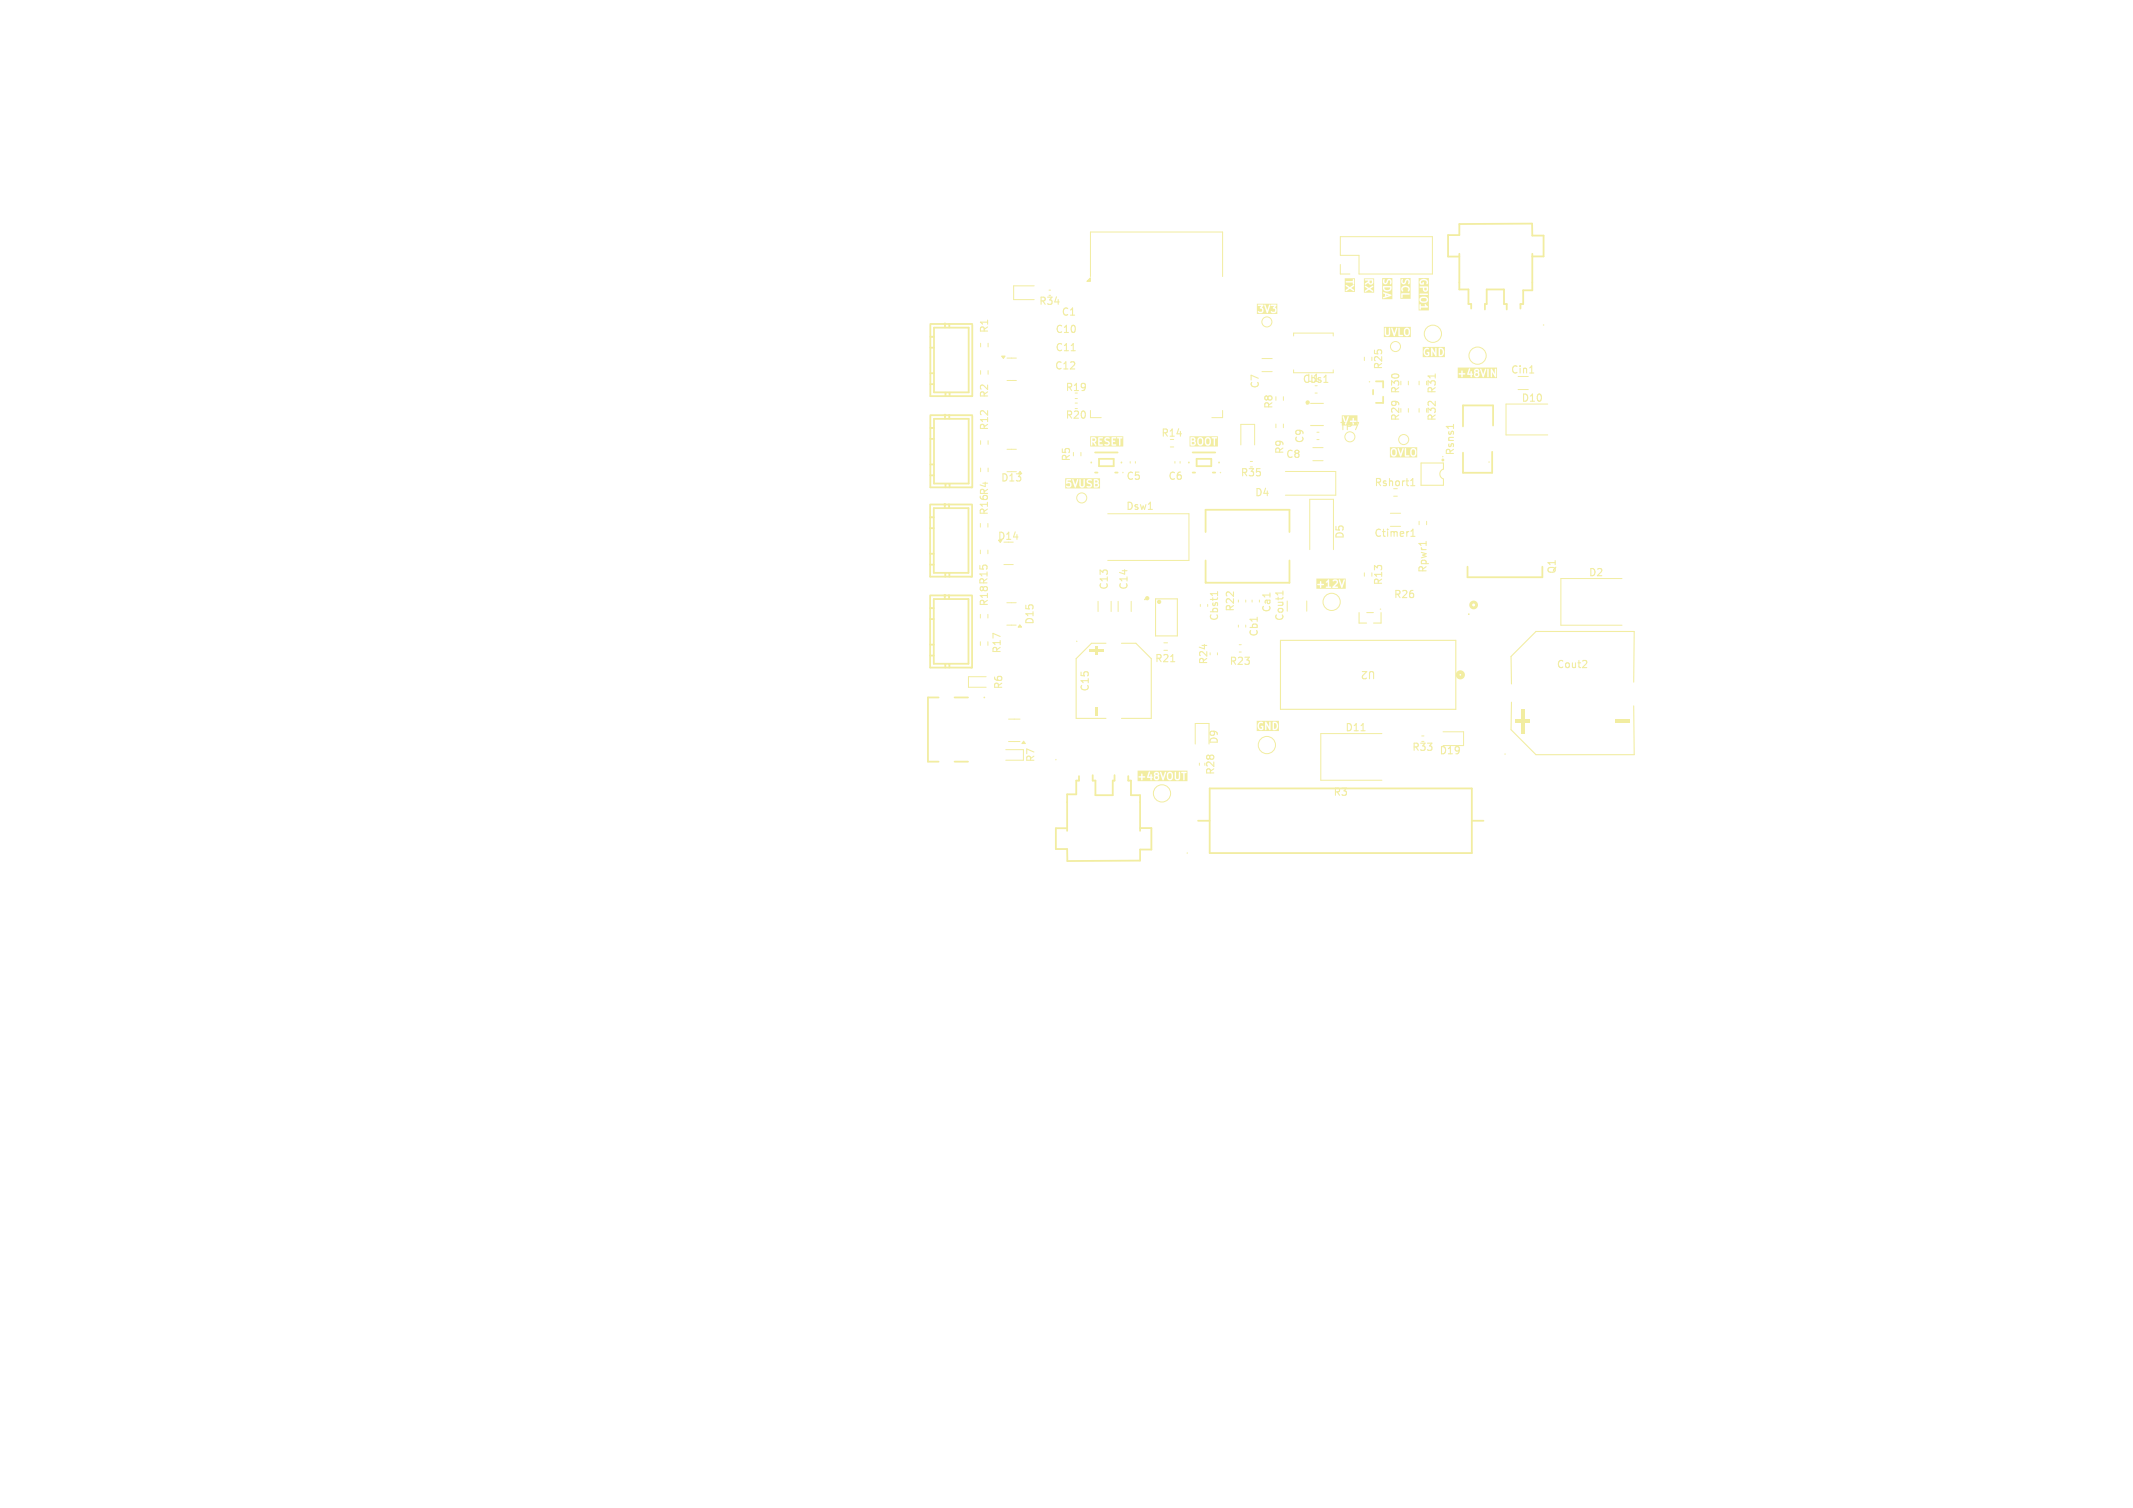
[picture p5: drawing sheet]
<svg xmlns="http://www.w3.org/2000/svg" width="297mm" height="210mm" viewBox="0 0 297 210" stroke-linecap="round" stroke-linejoin="round" font-family="sans-serif">
<defs><g id="words">
<g font-size="1.4" fill="#f2eda1">
<text x="137.8" y="46.5" transform="rotate(-90 137.8 46.5)">R1</text>
<text x="144.6" y="42.7">R34</text>
<text x="146.9" y="46.6">C10</text>
<text x="147.7" y="44.2">C1</text>
<text x="146.8" y="51.7">C12</text>
<text x="146.9" y="49.1">C11</text>
<text x="181.3" y="53.5">Cbs1</text>
<text x="181.9" y="53.4">L1</text>
<text x="192.7" y="51.6" transform="rotate(-90 192.7 51.6)">R25</text>
<text x="210.3" y="52.2">Cin1</text>
<text x="137.8" y="55.5" transform="rotate(-90 137.8 55.5)">R2</text>
<text x="148.3" y="58.5">R20</text>
<text x="148.3" y="54.7">R19</text>
<text x="175.5" y="54.2" transform="rotate(-90 175.5 54.2)">C7</text>
<text x="177.4" y="57" transform="rotate(-90 177.4 57)">R8</text>
<text x="195" y="58.7" transform="rotate(-90 195 58.7)">R29</text>
<text x="195" y="54.9" transform="rotate(-90 195 54.9)">R30</text>
<text x="200.1" y="58.7" transform="rotate(-90 200.1 58.7)">R32</text>
<text x="200.1" y="54.9" transform="rotate(-90 200.1 54.9)">R31</text>
<text x="211.8" y="56.1">D10</text>
<text x="137.8" y="60" transform="rotate(-90 137.8 60)">R12</text>
<text x="149.2" y="64.3" transform="rotate(-90 149.2 64.3)">R5</text>
<text x="161.6" y="61">R14</text>
<text x="178.9" y="63.3" transform="rotate(-90 178.9 63.3)">R9</text>
<text x="179" y="64">C8</text>
<text x="181.7" y="61.8" transform="rotate(-90 181.7 61.8)">C9</text>
<text x="186.5" y="60.1">TP7</text>
<text x="202.7" y="63.5" transform="rotate(-90 202.7 63.5)">Rsns1</text>
<text x="137.8" y="71.8" transform="rotate(-90 137.8 71.8)">R16R4</text>
<text x="139.3" y="67.3">D13</text>
<text x="156.7" y="71.2">Dsw1</text>
<text x="156.8" y="67">C5</text>
<text x="162.6" y="67">C6</text>
<text x="172.7" y="66.5">R35</text>
<text x="174.7" y="69.3">D4</text>
<text x="191.3" y="67.9">Rshort1</text>
<text x="138.9" y="75.4">D14</text>
<text x="187.3" y="75.1" transform="rotate(-90 187.3 75.1)">D5</text>
<text x="191.3" y="75">Ctimer1</text>
<text x="154.5" y="82.2" transform="rotate(-90 154.5 82.2)">C13</text>
<text x="157.2" y="82.2" transform="rotate(-90 157.2 82.2)">C14</text>
<text x="192.7" y="81.6" transform="rotate(-90 192.7 81.6)">R13</text>
<text x="194" y="83.5">R26</text>
<text x="198.8" y="79.9" transform="rotate(-90 198.8 79.9)">Rpwr1</text>
<text x="216.8" y="80" transform="rotate(-90 216.8 80)">Q1</text>
<text x="221.1" y="80.4">D2</text>
<text x="137.8" y="84.5" transform="rotate(-90 137.8 84.5)">R18 R15</text>
<text x="144.1" y="87.1" transform="rotate(-90 144.1 87.1)">D15</text>
<text x="169.8" y="86.6" transform="rotate(-90 169.8 86.6)">Cbst1</text>
<text x="172" y="85.3" transform="rotate(-90 172 85.3)">R22</text>
<text x="175.3" y="88.7" transform="rotate(-90 175.3 88.7)">Cb1</text>
<text x="177.1" y="85.4" transform="rotate(-90 177.1 85.4)">Ca1</text>
<text x="178.9" y="86.6" transform="rotate(-90 178.9 86.6)">Cout1</text>
<text x="139.5" y="91.1" transform="rotate(-90 139.5 91.1)">R17</text>
<text x="160.7" y="92.4">R21</text>
<text x="168.3" y="92.6" transform="rotate(-90 168.3 92.6)">R24</text>
<text x="171.1" y="92.8">R23</text>
<text x="191.6" y="93.3" transform="rotate(-180 191.6 93.3)">U2</text>
<text x="216.7" y="93.2">Cout2</text>
<text x="139.8" y="96.1" transform="rotate(-90 139.8 96.1)">R6</text>
<text x="151.8" y="96.4" transform="rotate(-90 151.8 96.4)">C15</text>
<text x="144.2" y="106.2" transform="rotate(-90 144.2 106.2)">R7</text>
<text x="169.8" y="103.7" transform="rotate(-90 169.8 103.7)">D9</text>
<text x="187.2" y="102">D11</text>
<text x="196.5" y="104.8">R33</text>
<text x="200.4" y="105.2">D19</text>
<text x="169.3" y="108" transform="rotate(-90 169.3 108)">R28</text>
<text x="185.6" y="111">R3</text>
</g>
</g></defs>
<g fill="#f2eda1">
<path d="M200.5 48.6a.4 .4 0 0 1 .4 .4 .4 .4 0 0 1-.4 .4z"/>
<path d="M198.1 48.3h3.1v1.4h-3.1v-.7h.1l.1 .4 .3 .2 .4-.1v-.5h-.3v.2h.1v.2a.4 .4 0 0 1-.4-.5 .4 .4 0 0 1 .6-.3v-.1h.3v1v.1l.2-.1v-.6l.4 .7h.1v-1.1h.3l.1 1.1h.4l.2-.3 .1-.4-.3-.4-.4-.1-.1 .1h-.3l-.1-.1-.1 .7-.4-.7-.1 .1-.5-.1-.3 .1-.3 .5h-.1z"/>
<path d="M193.1 41l.2 .1-.2 .1z"/>
<path d="M192.8 40h.8a.4 .4 0 0 1-.4 .4 .4 .4 0 0 1-.4-.4z"/>
<path d="M192.5 38.7h1.4v3h-1.4v-.9l.4 .2v.3l-.3 .1v.2l1.2-.5-.1-.1-1-.3-.2 .1v-.9h.1v.5l.5 .2 .5-.1 .2-.3-.1-.4h-1l-.2 .1v-.8h.1v.4l.2 .1 .4-.1 .2-.5 .2 .1-.1 .5h.2l.1-.2-.1-.4-.3-.2-.2 .2-.2 .3-.1 .1-.1-.1v-.4h-.1l-.1 .2h-.1z"/>
<path d="M166 61.5l.3 .1v.2l-.3 .1z"/>
<path d="M166 61.1h.2v.2h-.2z"/>
<path d="M166.9 61.2l.2-.1 .2 .1 .1 .4-.2 .3-.3-.1z"/>
<path d="M168 61.2l.1-.1 .3 .1v.4l-.1 .3-.3-.1z"/>
<path d="M165.6 60.8h4v1.4h-4v-1.2h.2v1l.1 .1h.4l.2-.2v-.6h.2l.1 .6 .2 .2h.3l.2-.2 .1-.6h.2v.6l.3 .2h.2l.3-.2v-.3v-.3l-.2-.3 .6 .1v.9l.1 .1 .1-.1v-.9l.3-.1-.1-.1-.7 .1-.6-.1-.3 .2v.2h-.2l-.2-.4h-.4l-.2 .2-.1 .2h-.2l-.2-.4h-.4l-.3 .1z"/>
<path d="M190.7 39.1h.3v.3h-.3z"/>
<path d="M189.9 38.8h1.4v2h-1.4v-.9l.5 .3-.3 .3v.1l.5-.3 .5 .3 .1-.1-.4-.3 .4-.2v-.2l-.6 .3-.4-.3-.3 .1v-.3h.3l.3-.2 .3 .2h.3l.1-.2v-.5h-1.1v.2h.4v.1l-.6 .4z"/>
<path d="M195 38.7h1.4v2.9h-1.4v-.7h.1l.1 .6 .1-.1v-.4h.9l.1-.1-.1-.1h-1l-.2 .1v-.7h.1l.1 .4 .2-.1a.27 .27 0 0 1 .1-.5 .35 .35 0 0 1 .4 0 .35 .35 0 0 1 .1 .4l.1 .2 .1-.1 .1-.5-.5-.2-.5 .1-.2 .3h-.1v-1.1h.1l.1 .4 .3 .1 .2-.1 .2-.4 .1-.1 .1 .1v.4l.1 .1 .1-.2-.1-.4-.2-.2-.2 .1-.2 .4-.2 .1-.1-.1v-.4h-.1l-.1 .2h-.1z"/>
<path d="M186.8 57.8h2.2v1.5h-2.2v-1.2h.1l.5 1h.1l.1-.5 .7 .2 .1 .3h.1v-.3l.4-.1-.1-.1h-.3l-.1-.4-.1 .1v.3h-.7l.2-.5-.1-.1h-.1l-.2 .7-.3-.7-.3 .1z"/>
<path d="M177.4 100.7a.4 .4 0 0 1 .4 .4 .4 .4 0 0 1-.4 .4z"/>
<path d="M175 100.4h3.1v1.4h-3.1v-.8h.1l.1 .5 .3 .2 .4-.1v-.5h-.4l.1 .1 .1 .1v.2a.4 .4 0 0 1-.4-.5 .4 .4 0 0 1 .6-.3v-.1h.2v1l.1 .1 .1-.1v-.6l.4 .7 .2-.1v-1h.3v1.1l.5-.1 .2-.2 .1-.4-.3-.5h-.4l-.1 .1h-.3l-.1-.1-.1 .7-.4-.7-.2 .1-.4-.1h-.3l-.3 .5h-.1z"/>
<path d="M197.9 41.6l.2-.1h.5v.3l-.2 .2-.5-.1z"/>
<path d="M198.3 40.1h.3v.3h-.2z"/>
<path d="M197.5 38.7h1.5v4.5h-1.5v-.7h.1l.1 .6h.1v-.3h1v-.1l-.3-.3h-.1l.1 .2h-.7v-.2l-.3 .1v-.9h.1l.1 .4 .4 .2 .5-.1 .2-.2v-.4l-.4-.2-.6 .1-.2 .2h-.1v-.6l.2 .1h1l.1-.1-.1-.1-1.2 .1v-1l.2 .1h.4v.3l.3 .2h.3l.1-.2v-.5l-1.3 .1v-.7h.1l.2 .3h.5l-.1-.3-.1 .1h-.2a.4 .4 0 0 1 .4-.4 .4 .4 0 0 1 .3 .6h.1l.1-.2-.1-.5-.4-.1-.3 .1-.3 .2-.1 .2h-.1z"/>
<path d="M195.7 45.9l.1-.1 .3 .1v.5l-.1 .2-.3-.1z"/>
<path d="M192.7 45.5h3.7v1.4h-3.7v-1.2h.1v.9l.3 .2h.2l.3-.2v-.9h.1l.4 1.1h.1l.4-1.1h.1v1l.1 .1 .6-.1-.1-.1h-.4v-.5h.6v.5l.3 .2h.4l.1-.4v-.6l-.3-.2-.4 .1-.1 .4h-.6v-.5l-.3 .1-.2-.1-.3 .8-.2-.7h-.3l-.1-.1-.1 .1v.8l-.3 .1-.1-.1v-.8l-.1-.1-.2 .1z"/>
<path d="M175 42.3h2.9v1.4h-2.9v-1.2l.2 .1h.4l-.2 .3 .3 .1v.3l-.1 .1-.4-.1-.1 .2 .2 .1h.4l.2-.1v-.4l-.2-.3 .2-.3h.1l.4 1.1 .2-.1 .3-1 .1 .1h.4l-.2 .3 .3 .2v.3l-.5-.1-.1 .1 .1 .1 .5 .1 .2-.3v-.3l-.2-.2 .2-.3v-.1h-1l-.2 .8-.3-.8-.2 .1-.2-.1-.8 .1z"/>
<path d="M205.5 51.6l.2-.1 .1 .2-.3 .1-.1-.1z"/>
<path d="M203 51.2h5.4v1.5h-5.4v-.7l.5 .2 .1 .3h.1v-.3l.3-.1 .8 .1v.3h.1l.1-.3 .1-.1-.1-.1-.1-.3-.1 .1v.2h-.3l.1-.4h.6l.1 .3-.1 .2 .1 .3 .2 .1h.3l.2-.2-.1-.4 .1-.3-.1-.1h.2l.4 1h.1l.4-1.1h.1v1.1h.2v-1.1h.3v1.1h.2v-.7l.4 .7 .1-.1v-1v-.1l-.2 .1v.7l-.4-.7h-.4l-.1-.1-.2 .1-.1-.1-.1 .1-.3 .7-.3-.8-.3 .2-.4-.2-.3 .3h-.6l.1-.2-.1-.1-.3 .8h-.3v-.1h-.3l-.1-.4-.1 .1v.3h-.5z"/>
<path d="M193.9 62.7l.1-.1 .3 .1v.4l-.2 .3-.2-.1z"/>
<path d="M196.6 62.7l.1-.1 .3 .1v.4l-.1 .3-.3-.1z"/>
<path d="M193.5 62.3h3.8v1.4h-3.8v-.9h.1l.1 .6 .1 .1 .4 .1 .2-.2 .1-.6-.1-.3h.2l.4 1.1 .1-.1 .4-1h.1v1l.1 .1 .6-.1-.1-.1h-.4v-.6h.6v.6l.3 .2 .3-.1 .2-.3v-.6l-.3-.2-.4 .1-.1 .3h-.6v-.4l-.3 .1-.2-.1-.3 .8-.2-.8-.4 .1-.4-.1-.3 .2-.1 .2h-.1z"/>
<path d="M187.2 38.8h1.5v1.8h-1.5v-.8l.6 .3-.4 .3v.1l.6-.3 .4 .3 .2-.1-.5-.3 .4-.3v-.1l-.5 .3-.5-.3-.3 .1v-.6l.2 .1h1v.3h.1v-.7h-.1v.2l-1.2 .1z"/>
<path d="M183.3 80.6h4.1v1.4h-4.1v-.6l.5 .1 .1 .4 .1-.1v-.3h.3v-.2h-.3v-.2h.6l.1 .1 .2-.1v.6h-.3l.1 .2h.6l.1-.1 .2 .1h.6l.1-.2h-.5l.5-.5v-.2l-.1-.2h.2l.3 1 .2 .1 .4-1.1-.1-.1h-.1l-.3 .8-.2-.8-.2 .1-.4-.1h-.4v.3l.4-.1 .1 .2-.6 .7h-.1l-.3-.1-.1-1h-.1l-.3 .4h-.6l-.1-.2-.1 .4-.5 .1z"/>
<path d="M152.5 67.4h.3v.3h-.3z"/>
<path d="M152.5 66.9h.3v.2l-.3 .1z"/>
<path d="M148.3 66.6h4.9v1.4h-4.9v-.7l.2 .1 .4-.1 .1 .1-.1 .3-.4-.1v.3h.4l.2-.1v-.6l-.2-.1h-.2v-.2h.4l.1-.1h.1l.4 1.1 .1-.1 .4-1h.1v.8l.3 .3h.2l.2-.1 .1-.8h.2l.1 .3 .5 .3-.2 .1h-.4v.1l.2 .1 .4-.1 .2-.2-.1-.2-.5-.2v-.2l.1-.1 .4 .1v-.2h.3v1.1h.5l.3-.3-.2-.3 .1-.3-.3-.3h-.3l-.1 .1-.7-.1-.3 .3h-.2l-.1-.2-.1-.1v.9l-.3 .1-.1-.1-.1-.9-.1 .1-.3-.1-.3 .8-.3-.8-.1 .1-.2-.1h-.6l-.1 .6h-.1z"/>
<path d="M160.9 107.7h.2l.1 .1-.2 .1z"/>
<path d="M162.7 107.8l.1-.1 .3 .1v.4l-.1 .3-.3-.1z"/>
<path d="M158.4 107.3h6.9v1.5h-6.9v-.6l.5 .1 .1 .4 .1-.1v-.3l.4-.1 .7 .1v.3l.1 .1 .1-.4 .1-.1-.1-.1-.1-.3-.1 .1v.2h-.3l.2-.3h.6l.1 .2-.1 .2v.3l.2 .2h.3l.2-.3-.1-.4 .1-.3-.1-.1h.2l.4 1.1 .1-.1 .3-.7h.2v.6l.3 .2h.2l.3-.2v-.2v-.4l-.1-.3h.4v.8l.1 .2 .3 .1 .3-.3v-.8h.2v.1h.2l.1 .9 .1 .1v-.1v-.9l.3-.1-.1-.1h-.9l-.1 .9-.2 .1-.1-.1v-.8l-.1-.1-.1 .1-.8-.1-.3 .2v.2h-.2l.1-.3-.1-.1-.4 .8-.3-.8-.3 .1-.4-.1-.2 .3h-.6v-.3l-.1-.1-.3 .8h-.2l-.1-.1h-.3l-.1-.4-.1 .1v.3l-.5 .1z"/>
<path d="M152.1 61.1h.3v.2l-.3 .1z"/>
<path d="M151.8 60.8h4.6v1.4h-4.6v-1.2h.1v1l.1 .1 .1-.1v-.4l.4 .4h.2l-.3-.4 .3-.3-.1-.3h.3v1l.1 .1 .6-.1-.1-.1h-.4v-.4h.3v-.2h-.3v-.1h.7l.1 .3 .4 .2-.1 .2-.4-.1v.2l.2 .1 .4-.1 .1-.2v-.3l-.5-.2v-.1l.1-.1h.4v-.1h.3v1l.6 .1v-.2h-.4v-.4h.3l-.1-.2h-.2v-.2h.4v-.1l.4 .1v.9l.1 .1 .1-.1v-.9l.3-.1-.1-.1-.7 .1-.6-.1-.1 .1-.7-.1-.3 .3h-.7v-.1h.4l.1-.2h-.6l-.1 .1h-.3l-.6-.1-.2 .1z"/>
<circle cx="205.6" cy="52.2" r=".2"/>
<circle cx="161" cy="108.3" r=".2"/>
</g>
<g fill="none" stroke="#f2eda1" stroke-width=".15">
<path d="M149.2 48.8h.5M182.5 56.2h1.8M182.5 59.3h1.8M184.3 53.3h.6M199.8 52.1v.5M202.4 59.1v.6M213 51.9h.6M159.9 70.9h.6M196.4 67.6h.6M196.4 66.9l.3-.3v1M196.5 74.7h.5M196.5 74l.2-.3v1"/>
<path d="M198.6 75.4v.6M201 64.5h-3.1v3.1h3.1M201 64.5v.8a.72 .72 0 0 0-.5 .7 .72 .72 0 0 0 .5 .7M201 66.7v.9M163 92.1h.6M169.5 82.4v.6M169.5 82.7h-1l.2 .1M175.1 86v.5M176.8 82.6v.6M178.3 89.2h24.4v9.6h-24.4zM178.6 82.3v.6M178.6 82.6h-1l.2 .1"/>
<path d="M189.2 85.3v1.5h1.1M190.3 85.3h.9M192.3 85.3v1.5h-1M210.5 97.8l-.1 3.8 3.5 3.5h13.7l-.1-6.8M220.8 92l.1 .2v.2l-.6 .6h.6M227.5 95l.1-7.1h-13.7l-3.5 3.5 .1 3.9M189.5 101.8h.6"/>
</g>
<circle cx="203.3" cy="94" r=".38" fill="none" stroke="#f2eda1" stroke-width=".51"/>
<g fill="none" stroke="#f2eda1" stroke-width=".14">
<path d="M144 39.8h-2.9v1.9h2.9M136.5 51.6v.5M137.6 51.6v.5M177.7 59.1v.5M178.7 59.1v.5M180.1 46.8v-.4h5.5v.4M180.1 51.5v.4h5.5v-.4M196.1 56.9v.5M197.6 56.9v.5M215.5 56.3h-5.8v4.3h5.8M136.5 76.6v.5M136.5 65.2v.5"/>
<path d="M137.6 76.6v.5M137.6 65.2v.5M154.2 71.5h11.4v6.5h-11.4M157.4 64.3v.2M158.1 64.3v.2M163 62.2h.4M172.8 62v-2.9h1.9v2.9M182.4 76.5v-7h3.3v7M182.8 62.3h1.4M182.8 64.2h1.4M190 79.8v.4M191 79.8v.4"/>
<path d="M193.6 71.5h1.4M193.6 73.3h1.4M197.6 72.6v.5M198.6 72.6v.5M152.9 83.7v1.5M154.7 83.7v1.5M155.7 83.7v1.5M157.5 83.7v1.5M162.1 89.5h.5M162.1 90.6h.5M182 83.7v1.4M225.8 80.6h-8.5v6.5h8.5"/>
<path d="M140 104.4h2.5v1.5h-2.5M140.4 100.1h1.6M140.4 103.3h1.6M166.4 103.6v-2.8h1.9v2.8"/>
<circle cx="135.3" cy="55.2" r=".03"/>
<circle cx="182" cy="56.3" r=".03"/>
<circle cx="194.3" cy="48.3" r=".7"/>
<circle cx="150.6" cy="69.3" r=".7"/>
<circle cx="156.4" cy="65.8" r=".03"/>
<circle cx="188" cy="60.8" r=".7"/>
<circle cx="200.9" cy="63.6" r=".03"/>
<circle cx="207.3" cy="64.3" r=".03"/>
<circle cx="192.2" cy="84.8" r=".03"/>
<circle cx="147" cy="105.8" r=".03"/>
<circle cx="209.6" cy="105" r=".03"/>
</g>
<g fill="#f2eda1" stroke="#f2eda1" stroke-width=".14">
<path d="M142.5 103.2l.3 .3h-.5z"/>
<circle cx="131.6" cy="45.1" r=".12"/>
</g>
<circle cx="182.1" cy="56" r=".15" fill="none" stroke="#f2eda1" stroke-width=".3"/>
<g fill="none" stroke="#f2eda1" stroke-width=".25">
<path d="M129.5 45.2v10h5.9v-10M129.5 46.9h.6M129.5 48.4h.6M129.5 52h.6M129.5 53.5h.6M129.5 45.1h5.9M130.1 45.6h4.8v9h-4.8zM131.6 45.1v.5M131.7 54.7v.5M132.2 54.7v.5M132.2 45.1v.5M207.9 59.3v-2.8h-4.2v2.9"/>
<path d="M152 64.4h.1M152.5 63h3.1M152.5 65.8h.3M153 63.9h2.1v1h-2.1zM155.3 65.8h.3M156.2 64.4h.1M207.8 62.9v2.9h-4.1v-2.8M150.2 108.1v.6h-.3v1.9h-1.3v5.1M152.1 108v.7h.4v2h2.4v-2h.3v-.7M157.1 108.1v.6h.4v2h1.2v5M158.7 115.3h1.6v3h-1.6v1.6h-10.1v-1.7h-1.6v-2.9h1.6"/>
</g>
<circle cx="200.9" cy="64.1" r=".1" fill="none" stroke="#f2eda1" stroke-width=".2"/>
<g fill="#f2eda1">
<path d="M211 100.2h2v.5h-2z"/>
<path d="M211.7 98.7h.6v3.4h-.6z"/>
<path d="M224.9 100.2h2.1v.5h-2.1z"/>
</g>
<g fill="none" stroke="#f2eda1" stroke-width=".14">
<path d="M186.6 33h12.9v5.2h-10.3v-2.6h-2.6zM186.6 36.8v1.4h1.4M136.5 47.8v.5M137.6 47.8v.5M197.6 53.1v.5M211.4 54.3h1.4M136.5 61.4v.5M137.6 61.4v.5M139.8 78.6h1.3M140.2 62.6h1.3M140.2 65.7h1.3M194.1 69.1h.5"/>
<path d="M136.5 85.6v.5M136.5 89.4v.5M137.6 85.6v.5M137.6 89.4v.5M140.2 83.9h1.3M140.2 87.1h1.3M173.5 83.6v.2M174.3 83.6v.2M175.4 83.6v.2M167 106.3v.3M167.8 106.3v.3M198 102.5h.3"/>
<path d="M198 103.3h.3M200.9 101.9h2.9v1.9h-2.9"/>
<circle cx="176.4" cy="44.8" r=".7"/>
<circle cx="190.7" cy="53.2" r=".03"/>
<circle cx="214.9" cy="45.3" r=".03"/>
<circle cx="135.2" cy="80.3" r=".03"/>
<circle cx="149.9" cy="89.3" r=".03"/>
<circle cx="159.4" cy="83.5" r=".05"/>
<circle cx="204.5" cy="85.5" r=".05"/>
<circle cx="165.3" cy="118.8" r=".03"/>
</g>
<g fill="none" stroke="#f2eda1" stroke-width=".25">
<path d="M203.2 35.3v5h1.3v2h.4v.7M213.4 35.7h1.5v-2.9h-1.5l-.1-1.7-10.1 .1v1.5h-1.6v3h1.6M213.4 35.3v5.1h-1.3v1.9h-.4v.7M191.2 54.3v.6M191.6 53.1h1v.9M192.6 55.3v.8h-1M206.8 43.1v-.8h.2v-2h2.4v2h.4v.8M129.5 70.4v9.9h5.9v-9.9M129.5 72h.5M129.5 73.6h.5M129.5 77.1h.5M129.5 78.6h.5"/>
<path d="M129.5 70.3h5.9M130 70.8h4.9v9h-4.9zM131.6 70.3v.4M131.7 79.8l-.1 .5M132.2 79.8v.5M132.2 70.3v.4M204.3 78.9v1.5h10.5v-1.5M166.8 114.3h1.6M168.4 109.8h36.5v9h-36.5zM204.9 114.3h1.7"/>
</g>
<g fill="#f2eda1" stroke="#f2eda1" stroke-width=".14">
<path d="M142 87l.2 .3h-.4z"/>
<path d="M142 65.6l.3 .4h-.5z"/>
<circle cx="131.6" cy="70.3" r=".12"/>
</g>
<circle cx="205.2" cy="84.3" r=".41" fill="none" stroke="#f2eda1" stroke-width=".4"/>
<path d="M154 89.6h-2l-2.2 2.1v8.3h4.2M156.2 89.6h2l2.1 2.1v8.3h-4.1M160.9 83.4h3v5.2h-3z" fill="none" stroke="#f2eda1" stroke-width=".15"/>
<g fill="none" stroke="#f2eda1" stroke-width=".3">
<circle cx="159.7" cy="83.3" r=".15"/>
<circle cx="161.4" cy="83.8" r=".15"/>
</g>
<g fill="#f2eda1">
<path d="M152.6 90h.3v1.2h-.3z"/>
<path d="M152.6 98.4h.3v1.3h-.3z"/>
</g>
<path d="M151.7 90.6h2" fill="none" stroke="#f2eda1" stroke-width=".31"/>
<g fill="none" stroke="#f2eda1" stroke-width=".14">
<path d="M151.8 38.5v-6.2h18.4v6.2M140.2 49.9h1.3M140.2 53h1.3M146.1 40.4h.2M146.1 41.1h.2M149.7 55.5h.3M149.7 56.1h.3M149.7 56.9h.3M151.8 57.2v1h1.5M170.2 57.2v1h-1.5M175.7 49.9h1.4M175.7 51.8h1.4"/>
<path d="M178.7 55.2v.6M183.1 54.7h.3M190 49.7v.5M191 49.7v.5M196.1 53.1v.5M136.5 72.9v.5M137.6 72.9v.5M150.5 63v.5M163.6 64.3v.2M164.3 64.3v.2M174.1 64.3h.3M174.1 65h.3"/>
<path d="M179 65.7h7v3.3h-7M183.4 60.2h.3M183.4 61.2h.3M137.3 94.2h-2.4v1.5h2.4M167.1 84.2v.3M168.2 84.2v.3M169.5 90.9v.3M172.4 87.1v.2M172.6 89.8h.2M172.6 90.8h.2M173.5 87.1v.2M192.4 102.2h-8.5v6.5h8.5"/>
<circle cx="199.5" cy="46.5" r="1.2"/>
<circle cx="205.7" cy="49.5" r="1.2"/>
<circle cx="135.3" cy="67.9" r=".03"/>
<circle cx="169.9" cy="65.8" r=".03"/>
<circle cx="195.5" cy="61.2" r=".7"/>
<circle cx="135.2" cy="93" r=".03"/>
<circle cx="168" cy="81.1" r=".03"/>
<circle cx="185.4" cy="83.8" r="1.2"/>
<circle cx="161.8" cy="110.5" r="1.2"/>
<circle cx="176.4" cy="103.8" r="1.2"/>
</g>
<g fill="none" stroke="#f2eda1" stroke-width=".25">
<path d="M129.5 57.9v10h5.9v-10M129.5 59.6h.6M129.5 57.8h5.9M130.1 58.3h4.8v9h-4.8zM131.6 57.8v.5M132.2 57.8v.5M129.5 61.1h.6M129.5 64.7h.6M129.5 66.2h.6M131.7 67.4v.5M132.2 67.4v.5M165.5 64.4h.1"/>
<path d="M166.1 63h3.1M166.1 65.8h.3M166.6 63.9h2.1v1h-2.1zM167.9 74.1v-3.1h11.6v3.1M167.9 78.1v3.1h11.6v-3.1M168.9 65.8h.3M169.7 64.4h.1M129.5 83v10h5.9v-10M129.5 84.7h.5M129.5 86.2h.5M129.5 89.8h.5M129.5 91.3h.5"/>
<path d="M129.5 82.9h5.9M130 83.4h4.9v9h-4.9zM130.7 97.1h-1.5v9h1.5M131.6 82.9v.5M131.7 92.5l-.1 .5M132.2 92.5v.5M132.2 82.9v.5M132.9 97.1h1.9M132.9 106.1h1.9"/>
</g>
<g fill="#f2eda1" stroke="#f2eda1" stroke-width=".14">
<path d="M139.5 49.6h.4l-.2 .3z"/>
<path d="M151.3 39.2l.5-.5v.5z"/>
<circle cx="131.6" cy="82.9" r=".12"/>
<circle cx="131.6" cy="57.8" r=".12"/>
<circle cx="137.1" cy="97.1" r=".05"/>
</g>
<use href="#words"/>
</svg>
